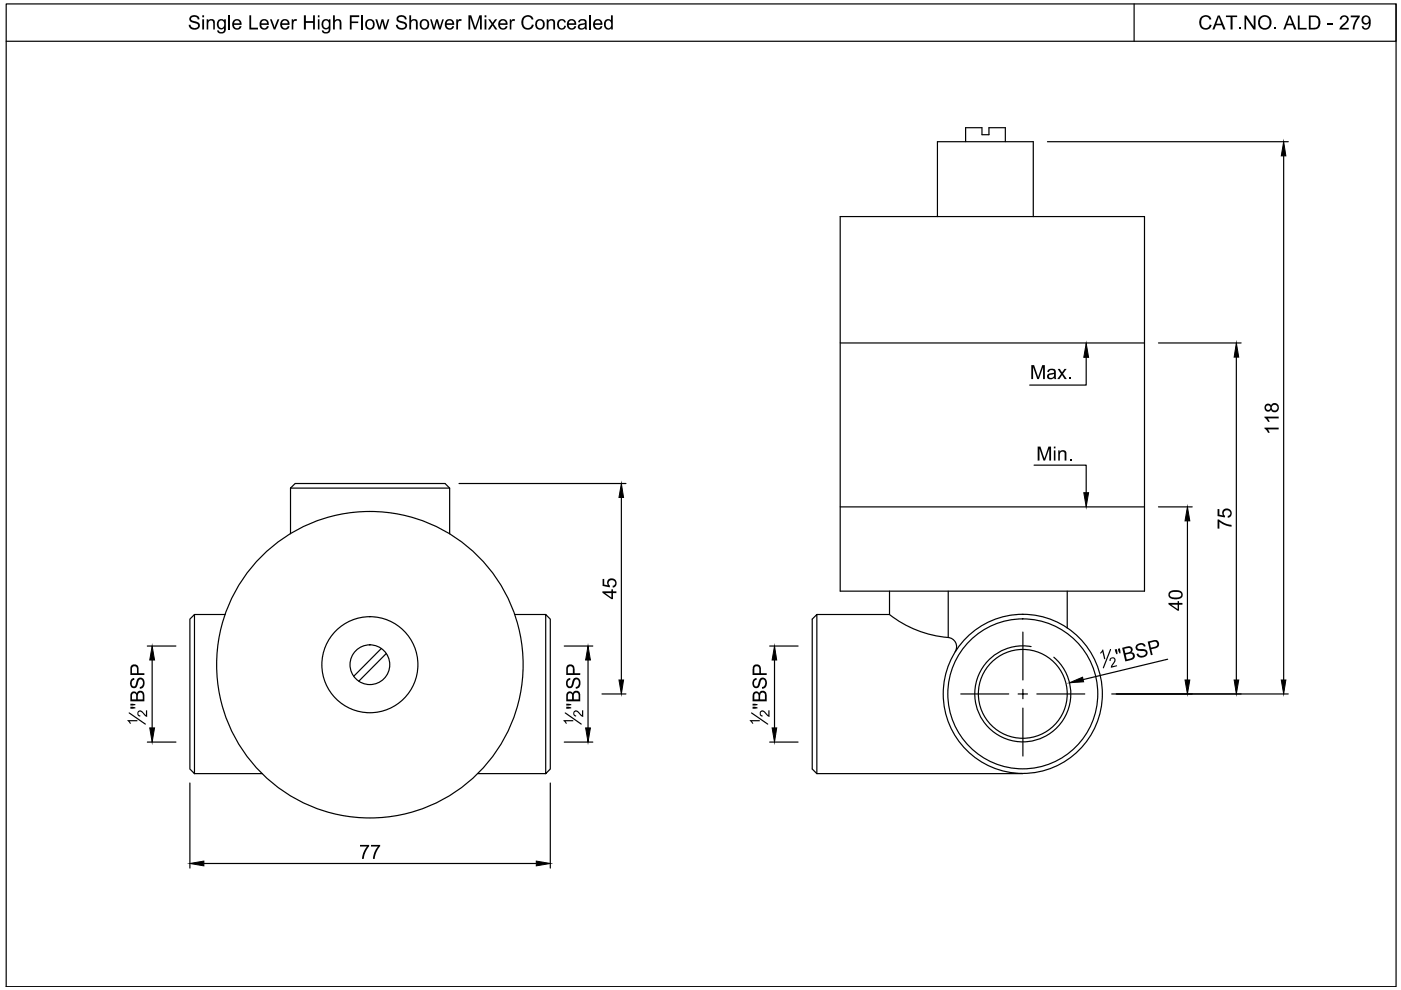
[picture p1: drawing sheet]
<svg xmlns="http://www.w3.org/2000/svg" width="297mm" height="210mm" viewBox="0 0 297 210" stroke-linecap="round" stroke-linejoin="round" font-family="sans-serif">
<!-- layer: 0 -->
<g fill="none" stroke="#000" stroke-width=".25">
<path d="M1.3 .8h294.7v208.4h-294.7zM240.5 .8v7.9M296 .8v7.9h-294.7M204.7 30v-2.9h3.5v1.5h1.5v-1.5h3.4v2.9M222.1 30h51M272.2 33v111.2M178.1 45.9h64.6v79.4h-64.6zM198.8 45.9v-15.9h20.3v15.9M178.1 72.7h64.6M230.3 75.8v5.8h-12M245.6 72.7h17.5M262.1 75.7v68.5"/>
<path d="M219.2 98.6h11.1v5.9M61.6 103.5l1-1h31.8l.9 1v9.7M61.6 103.5v9.7M61.6 103.5h33.7M97.3 102.5h35.4M131.7 105.5v38.7M178.1 107.5h64.6M245.6 107.5h7.2M251.8 110.4v33.8M31.2 137h6.1M32.3 139.9v14.4M41.2 130.3v33.7l-.9-.9v-31.8z"/>
<path d="M41.2 130.3h6.6M80.9 137.5l-5.9 5.9M81.9 138.5l-5.8 5.9M109.2 130.3h6.5M115.7 130.3l1 1v31.8l-1 .9zM119.6 137h6.1M124.7 139.9v14.4M163.2 137h6M164.2 139.9v14.4M188.6 130.3a23.8 23.8 0 0 0 12.8 4.9 1.97 1.97 0 0 1 1.1 3M188.6 125.3v5h-15.4M201 125.3v9.9"/>
<path d="M216.9 134v10.2M218.6 137.1a10.2 10.2 0 0 0-11.8 11.8 10.2 10.2 0 0 0 15.1 7 10.2 10.2 0 0 0 1.5-16.6M226.3 125.3v7.9M235.5 137.7l-1.6 3.9M247.6 139.8l-17.9 4.3M27.4 151.2l3.4 2.3M31.2 157.3h6.1M119.6 157.3h6.1M119.8 151.2l3.4 2.3M127.6 147.1h5.1M159.3 151.2l3.5 2.3M163.2 157.3h6"/>
<path d="M203.7 147.1h10.2M215.9 147.1h1.9M216.9 146.2v2M216.9 150.1v10.2M219.8 147.1h10.2M235.7 147.1h37.4M40.3 166v18.1M41.2 164h14.4M101.3 164h14.4M116.7 166v18.1M173.2 164v-33.7l-1 1v31.8l1 .9h43.7M43.2 183.1h70.5"/>
<circle cx="78.4" cy="140.9" r="32.5"/>
<circle cx="78.4" cy="140.9" r="10.2"/>
<circle cx="78.4" cy="140.9" r="4.2"/>
<circle cx="216.9" cy="147.1" r="15.9"/>
<circle cx="216.9" cy="147.1" r="16.9"/>
<circle cx="216.9" cy="147.1" r="9.4"/>
</g>
<g fill="#000" stroke="#000" stroke-width=".21">
<path d="M272.2 30l.4 3h-.9zM230.3 72.8l.5 3h-1zM262.1 72.7l.5 3h-.9zM131.7 102.5l.5 3h-1zM229.8 104.5h1l-.5 3zM251.8 107.5l.5 2.9h-1.1zM32.3 137l.5 2.9h-1zM124.7 137l.5 2.9h-1zM164.2 137l.5 2.9h-1zM31.8 154.3h1l-.5 3zM124.2 154.3h1l-.5 3zM131.2 144.2h1l-.5 2.9z"/>
<path d="M163.7 154.3h1l-.5 3zM226.7 144.8l2.8-1.2 .2 1zM251.2 144.2h1.1l-.5 2.9zM261.7 144.2h.9l-.5 2.9zM271.7 144.2h.9l-.4 2.9zM40.3 183.1l2.9-.5v1zM113.7 182.6l3 .5-3 .5z"/>
</g>
<g fill="#000">
<path d="M40.3 3.5l.5-.3h.6l.8 .4 .1 .5h-.4l-.2-.4-.5-.2-.4 .1-.3 .3 .1 .4 1.1 .3 .5 .3 .2 .7-.4 .5-1 .2-.7-.3-.3-.7 .4-.1 .2 .5 .5 .3 .5-.1 .4-.3-.1-.5-1.6-.6-.2-.3zM43.8 4.1h.4v.3l.4-.4h.5l.4 .3 .1 2h-.4v-1.7l-.4-.3-.5 .3-.1 1.7h-.4zM52.9 3.2h.4v2.7h1.4v.4h-1.8zM57.2 4.1h.4l.6 1.7 .6-1.7h.4l-.8 2.2h-.4zM61.8 4.1h.4v.3l.3-.4 .5 .1-.1 .4-.5-.1-.1 .2-.1 1.7h-.4zM64.4 3.2h.5v1.3h1.5v-1.3h.4v3.1h-.4v-1.4h-1.5v1.4h-.5zM70.6 3.2h.4v1.1l.4-.3 .6 .1 .3 .2 .1 2h-.4v-1.6l-.3-.4h-.3l-.3 .3-.1 1.7h-.4zM74.2 3.2h2v.4h-1.7v1h1.4v.3h-1.4v1.4h-.3zM79.6 4.1h.4l.5 1.7 .4-1.7h.4l.4 1.6 .5-1.6h.4l-.7 2.2h-.4l-.4-1.7-.5 1.7h-.3zM84.2 3.5l.5-.3h.8l.6 .4 .1 .5h-.3l-.2-.4-.3-.1h-.6a.46 .46 0 0 0-.3 .5 .46 .46 0 0 0 .5 .4l1.1 .4 .2 .4-.2 .6-.5 .4h-.7l-.5-.2-.3-.3-.2-.5 .4-.1 .1 .4 .5 .3h.6l.3-.2a.67 .67 0 0 0-.2-.7 .67 .67 0 0 0-.6-.1l-.8-.5-.1-.6zM86.8 3.2h.4v1.1l.4-.3 .6 .1 .3 .2 .1 2h-.4v-1.5a.52 .52 0 0 0-.7-.4 .52 .52 0 0 0-.3 .7v1.2h-.4zM91.2 4.1h.3l.5 1.7 .5-1.7h.3l.5 1.6 .5-1.6h.3l-.7 2.2h-.3l-.5-1.7-.4 1.7h-.4z"/>
<path d="M96.7 4.1h.4v.3l.2-.3 .4-.1 .2 .1-.2 .4a.47 .47 0 0 0-.5 .1 .47 .47 0 0 0-.1 .5v1.2h-.4zM99.3 3.2h.6l.9 2.6 .8-2.6h.6v3.1h-.4v-2.5l-.9 2.5h-.4l-.8-2.6v2.6h-.4zM103.5 4.1h.4l.5 .7 .5-.7h.5l-.8 1 .9 1.2h-.5l-.6-.9-.5 .9h-.5l.8-1.2zM108.1 4.1h.3v.3l.2-.3 .5-.1 .1 .1-.2 .3a.51 .51 0 0 0-.6 .7v1.2h-.3zM110.8 3.8l.4-.4 .6-.2 .8 .1 .3 .3 .2 .5-.4 .1-.3-.6h-.8l-.4 .3-.2 .5v1l.5 .5h.9l.4-.7 .4 .1-.2 .5-.4 .3-.9 .2-.8-.4-.4-.9zM115.9 4.1h.3v.3l.5-.4h.5l.4 .3 .1 2h-.4v-1.7l-.3-.3-.7 .3v1.7h-.4zM118.3 4.4l.6-.4h.5l.4 .3 .2 .4-.4 .1-.2-.4-.4-.1-.3 .2-.2 .4v.7l.5 .4 .4-.1 .2-.5 .4 .1-.3 .6-.8 .2-.5-.2-.3-.8zM254.6 3.7l.9-.5 .8 .1 .3 .3 .2 .5-.3 .1-.4-.6h-.8l-.4 .3-.2 .5v.9l.4 .5 .3 .2 .7-.1 .4-.7 .4 .1-.4 .7-.4 .3h-.7l-.7-.3-.4-1.1v-.8zM259.9 3.3h2.4v.3h-1v2.7h-.4v-2.7h-1zM262.8 5.8h.4v.5h-.4zM263.9 3.3h.3l1.6 2.3v-2.3h.4v3h-.4l-1.6-2.4v2.4h-.3zM270.1 5.8h.5v.5h-.5z"/>
<path d="M275.2 3.3h.3v2.6h1.5v.4h-1.8zM281.5 5h1.1v.4h-1.1zM284.3 3.5l.3-.2 .6-.1 .7 .5 .1 .5-.2 .5-1.3 1.2h1.5v.4h-2l.3-.7 1.1-1 .2-.4-.1-.4-.4-.3-.4 .1-.3 .5h-.3zM286.4 3.3h1.9v.3l-.9 1.5-.3 1.2h-.3l.2-1.1 .8-1.5h-1.4zM218.7 77.4h.5l.9 2.6 .9-2.6h.5v3h-.4v-2.5l-.8 2.5h-.4l-.9-2.6v2.6h-.3zM220 94.7h.6l.8 2.5 .9-2.5h.5v2.9h-.3v-2.4l-.9 2.4h-.4l-.8-2.5v2.5h-.4zM224.2 78.2h.5l.5 .8 .5-.8h.4l-.7 1 .8 1.2h-.5l-.5-.9-.6 .9h-.4l.8-1.1zM224.4 95.5h.3v.3l.4-.4h.5l.4 .3 .1 .3v1.6h-.4v-1.3a.52 .52 0 0 0-.6-.5 .52 .52 0 0 0-.4 .7v1.1h-.3zM226.6 80h.4v.4h-.4zM226.8 97.2h.4v.4h-.4zM268.1 90.7h3v.3h-2.3l.4 .7-.3 .1-.8-.9zM268.1 88.3h3v.4h-2.3l.4 .7h-.3l-.4-.5-.4-.3z"/>
<path d="M258.1 110.1h.3l1.5 .9 1.2 .3v.4l-1.3-.3-1.3-.8v1.5h-.4zM258.1 107.9h.4v1.2l.8 .2-.2-.7 .3-.5 .5-.3 .6 .1 .6 .5v.8l-.2 .4-.6 .2v-.4l.5-.3 .1-.4-.3-.4-.6-.1-.5 .5v.3l.3 .4-.1 .3-1.6-.3zM127.8 122.8h.3v1.1l.8 .2-.2-.5 .2-.6 .6-.4 .7 .1 .5 .6v.8l-.3 .3-.5 .2v-.4l.4-.2 .1-.5-.3-.4-.6-.1-.3 .1-.2 .4 .1 .4 .2 .3v.3l-1.5-.3zM233.7 137.7h.2l.5 2-.3 .1-.4-1.6-.4 .4v-.2zM240.9 136.8l.4-.3 .9-.2 .5 .3 .2 .4-.4 .1-.2-.3-.4-.1-.5 .1-.2 .3a.6 .6 0 0 0 .9 .5l1 .3 .2 .6-.4 .7-1.1 .2-.5-.2-.3-.5 .3-.2 .3 .5 .7 .1 .4-.2 .3-.5-.4-.4h-1.3l-.3-.2-.3-.4zM27 152.7h2.1v.2h-1.6l.3 .5h-.3zM27.8 144.1l.6-.4 .1 .4-.3 .1-.3 .4v.6l.3 .3a.85 .85 0 0 0 .7-1l.3-.6 .4-.2h.5l.4 .3 .1 .5v.9l-.4 .5-.4 .1h-.2v-.3l.4-.1 .2-.3v-.9a.49 .49 0 0 0-.6-.3 .49 .49 0 0 0-.3 .6l-.2 .7-.3 .4-.7 .1-.5-.7v-.4zM29.3 150.8l.3-.2 .3 .1 1 .9v-1h.3v1.4l-.4-.2-.8-.8a.39 .39 0 0 0-.7 .2 .39 .39 0 0 0 .5 .5l-.1 .3-.5-.4zM119.5 152.7h2v.2h-1.6l.3 .5h-.2zM120.3 144l.6-.3v.4l-.3 .2-.2 .3v.7a.44 .44 0 0 0 .6 .2 .44 .44 0 0 0 .2-.6l.2-.6 .4-.6h.8l.4 .5v1.2l-.4 .5-.5 .1-.1-.3 .5-.2 .2-.3-.1-1-.3-.2-.3 .1-.6 1.6-.8 .2-.4-.3-.2-.4v-.7zM121.6 150.9l.4-.3 .4 .1 1 .9v-1h.3v1.4l-.5-.2-1-.9-.4 .3v.3l.4 .2-.1 .3-.3-.2-.3-.3zM159 152.7h2.1v.2h-1.7l.3 .5h-.2z"/>
<path d="M159.7 144.1l.7-.4v.4l-.5 .4v.6a.43 .43 0 0 0 .5 .4 .43 .43 0 0 0 .3-.5l.5-1.2 .7-.1 .3 .1 .3 .4 .1 .8-.3 .7-.4 .3h-.3l-.1-.3 .4-.1 .2-.3 .1-.9a.48 .48 0 0 0-.6-.3 .48 .48 0 0 0-.4 .6l-.1 .7-.4 .4-.7 .1-.3-.3-.2-.5zM161.2 150.8l.3-.2 .4 .1 1 .9v-1h.3v1.4l-.5-.2-.8-.8a.39 .39 0 0 0-.6 .1 .39 .39 0 0 0 .4 .6v.3l-.5-.3-.1-.7zM235.4 139.5l.7-.2 .4 .4v.6l-.7 1 1-.3 .1 .3-1.4 .3 .1-.5 .6-.9a.4 .4 0 0 0-.3-.6 .4 .4 0 0 0-.4 .5l-.3 .1v-.2zM76.3 179.1h2v.3l-.8 1.3-.4 1.4h-.3l.1-.8 .4-1 .5-.8h-1.5zM78.7 179.1h1.9v.3l-.5 .6-.4 1-.2 1.1h-.4v-.5l.4-1.1 .6-1h-1.4z"/>
<path d="M42.9 3.2h.4v.5h-.4zM42.9 4.1h.4v2.2h-.4z"/>
<path d="M46.2 4.4l.5-.4h.5l.3 .3v-.2h.4v2.2l-.2 .5-.3 .3h-.8l-.5-.3v-.4l.3 .1 .3 .3h.5l.3-.4v-.4l-.3 .2-.4 .1-.7-.5-.1-.9zM46.6 4.5l-.2 .4v.6l.3 .4h.5l.3-.4v-.8l-.4-.4z"/>
<path d="M49.4 4.4l.4-.3 .7-.1 .6 .4 .1 .9h-1.6l.1 .4 .5 .3 .4-.1 .2-.4 .4 .1-.3 .5-.9 .2-.6-.3-.2-.6v-.5zM49.8 4.5l-.2 .4h1.2l-.1-.3-.3-.3z"/>
<path d="M55.2 4.4l.6-.4h.5l.5 .3 .2 1h-1.6l.1 .4 .4 .3 .5-.1 .2-.4 .4 .1-.2 .4-.4 .3h-.6l-.6-.4-.2-1.1zM55.6 4.5l-.2 .4h1.2l-.3-.5z"/>
<path d="M59.7 4.3l.5-.3h.5l.5 .4 .2 .9h-1.6l.2 .6 .3 .1 .6-.2 .1-.3 .4 .1-.4 .6-.8 .1-.6-.4-.2-.9zM60 4.5l-.2 .4h1.2l-.3-.5z"/>
<path d="M67.4 3.2h.3v.5h-.3zM67.4 4.1h.3v2.2h-.3z"/>
<path d="M68.4 4.4l.5-.4 .6 .1 .2 .2v-.2h.4v2.3l-.2 .4-.3 .3h-.8l-.5-.3-.1-.4 .4 .1 .3 .3h.5l.3-.3v-.5l-.3 .2-.4 .1-.7-.5-.1-.8zM68.7 4.5l-.2 .5 .1 .5 .2 .4h.5l.4-.3v-.9l-.4-.4z"/>
<path d="M77.6 4.4l.6-.4h.5l.4 .3 .3 .3 .1 .6-.1 .5-.4 .4-.8 .2-.6-.3-.2-.6zM78 4.5l-.2 .4 .1 .7 .2 .3 .5 .1 .4-.5v-.8l-.4-.4z"/>
<path d="M89.2 4.4l.5-.4h.6l.5 .3 .2 .9-.1 .5-.3 .4-.8 .2-.6-.3-.2-.6zM89.6 4.5l-.2 .4v.7l.3 .3 .4 .1 .5-.5v-.8l-.5-.4z"/>
<path d="M94.5 4.4l.6-.4h.4l.6 .3 .2 1h-1.6l.1 .4 .4 .3 .5-.1 .2-.4 .4 .1-.3 .5-.9 .2-.6-.3-.2-.5v-.6zM94.9 4.5l-.2 .4h1.2l-.3-.5z"/>
<path d="M102.7 3.2h.4v.5h-.4zM102.7 4.1h.4v2.2h-.4z"/>
<path d="M105.8 4.4l.4-.3 .7-.1 .5 .4 .2 .9h-1.6l.1 .4 .5 .3 .5-.2 .1-.3 .4 .1-.4 .6-.8 .1-.6-.4-.2-.9zM106.2 4.5l-.2 .4h1.2l-.1-.3-.3-.3z"/>
<path d="M113.7 4.3l.5-.3h.5l.6 .4 .2 1-.4 .7-.8 .2-.7-.4-.1-.8zM114 4.5l-.2 .6 .2 .7 .4 .2 .4-.1 .3-.5-.1-.8-.4-.3z"/>
<path d="M120.4 4.4l.4-.3 .7-.1 .5 .4 .2 .9h-1.6l.1 .4 .4 .3 .4-.1 .3-.4 .4 .1-.4 .6-.8 .1-.6-.4-.2-.9zM120.8 4.5l-.2 .4h1.2l-.1-.3-.3-.3z"/>
<path d="M122.8 4.3l.4-.3h.7l.3 .3 .3 2h-.4l-.1-.3-.6 .3h-.5l-.3-.3-.1-.5 .1-.2 .3-.2 .7-.1a.36 .36 0 0 0 .4-.5 .36 .36 0 0 0-.6-.2 .38 .38 0 0 0-.5 .5l-.3-.1zM123 5.4a.45 .45 0 0 0 .2 .6 .45 .45 0 0 0 .6-.2l.2-.1a.24 .24 0 0 0 0-.4 .24 .24 0 0 0-.3 0z"/>
<path d="M126.1 4.3l.4-.3h.5l.6 .4 .1 .9h-1.6l.3 .6 .3 .1 .5-.2 .1-.3 .4 .1-.4 .6-.8 .1-.6-.4-.2-.9zM126.4 4.4l-.2 .5h1.1l-.1-.4-.3-.2z"/>
<path d="M128.4 4.3l.3-.3h.5l.3 .3v-1.1h.4v3.1h-.3v-.3l-.2 .2-.6 .1-.6-.4-.1-1.1zM128.7 4.4l-.3 .4v.7l.2 .3 .5 .2 .4-.4v-.8l-.3-.5z"/>
<path d="M258.2 3.3h.4l1.2 3h-.4l-.4-.9h-1.2l-.3 .9h-.5zM258.4 3.6l-.5 1.4h1z"/>
<path d="M267.1 3.7l.9-.5 .7 .1 .5 .3 .3 .7 .1 .8-.5 .9-.7 .3h-.5l-.9-.5-.3-.7v-.7zM267.5 3.8l-.3 .4-.1 .5 .2 .8 .6 .5 .9-.2 .4-.6-.2-1.2-.7-.5z"/>
<path d="M273.2 3.3h.4l1.3 3h-.5l-.3-.9h-1.3l-.3 .9h-.4zM273.4 3.6l-.5 1.4h1z"/>
<path d="M277.5 3.3h1.5l.6 .3 .3 .6 .1 .8-.5 1-.7 .3h-1.3zM277.9 3.6v2.3l1.2-.1 .4-.7v-.8l-.1-.4-.5-.3z"/>
<path d="M288.8 3.7l.4-.4 .5-.1 .5 .2 .3 .4 .1 1.6-.3 .6-.4 .3-.8-.1-.3-.4-.1-.2 .4-.1 .2 .4 .5 .1 .4-.7v-.4l-.5 .3h-.5l-.4-.3-.1-.4zM289.2 3.8l-.1 .2 .1 .7 .2 .2 .6-.1 .2-.3-.1-.7-.4-.3z"/>
<path d="M223.4 94.7h.4v.4h-.4zM223.4 95.5h.4v2.1h-.4z"/>
<path d="M222.2 78.5l.5-.3h.8l.2 .2 .2 2h-.3l-.1-.3-.5 .3h-.7l-.2-.2v-.8l.2-.2 .7-.1a.36 .36 0 0 0 .5-.4 .36 .36 0 0 0-.6-.2h-.3l-.2 .4h-.4zM222.5 79.5a.44 .44 0 0 0 .1 .7 .44 .44 0 0 0 .7-.2l.1-.3a.25 .25 0 0 0 0-.4 .25 .25 0 0 0-.3 .1z"/>
<path d="M268.2 85.9l.4-.3h.5l.4 .4 .2-.4 .8-.1 .6 .4v.9l-.3 .4-.3 .2-.7-.1-.3-.4-.4 .4h-.5l-.5-.5zM268.4 86.4a.5 .5 0 0 0 1 0 .5 .5 0 0 0-1 0zM269.6 86.4a.6 .6 0 0 0 1.2 0 .6 .6 0 0 0-1.2 0z"/>
<path d="M127.7 125.4h1.9v-.4h.4v.4h.7v.4h-.7v1.2h-.4l-1.9-1.3zM128.3 125.8l1.3 .9v-.9z"/>
<path d="M236.3 137.7l.5-.1 .1 1.1h-.2zM237 137.6l.4-.2 .2 1.1h-.2z"/>
<path d="M243.3 136l1.9-.3 .5 .5v.6l-.2 .4-1.4 .5 .3 1.1-.4 .1zM243.8 136.3l.2 1 1-.2 .4-.4-.2-.5-.2-.2z"/>
<path d="M247.9 125.5l.9-.4 1.3 .1 .6 .4v.8l-.3 .5-.4 .1h-1.5l-.4-.2-.4-.4v-.6zM248.3 125.6l-.2 .2-.1 .5 .4 .3h1.5l.5-.3v-.4l-.4-.4z"/>
<path d="M247.7 127.8h2v-.3h.3v.3h.7v.4h-.7v1.3h-.3l-2-1.4zM248.3 128.2l1.4 .9v-.9z"/>
<path d="M27.6 149.8l1.1 .2v.2l-1.1 .1zM27.6 149.2l1.1 .1v.2l-1.1 .1z"/>
<path d="M27.8 146.8l.7-.2 .5 .4 .2-.4 .3-.1h.7l.4 .8v1.4h-3v-1.5zM28.2 147.1l-.2 .2v1h.9v-1a.46 .46 0 0 0-.7-.2zM29.4 147l-.2 1.3h1.1l-.2-1.3-.3-.2z"/>
<path d="M27.9 141.1l.3-.2 .8 .1 .4 .6v1.1h1.2v.4h-3v-1.6zM28.1 141.4l-.1 .2v1.1h1v-1.2l-.4-.2z"/>
<path d="M120.1 149.8l1 .2v.2l-1 .1zM120.1 149.2l1 .1v.2l-1 .1z"/>
<path d="M120.2 146.9l.5-.3 .5 .1 .3 .3 .4-.5 .8 .1 .3 .6v1.5h-2.9zM120.6 147.1l-.2 .3v.9h.9l-.1-1.1-.3-.2zM121.8 147l-.1 .3v1h1l-.1-1.2-.3-.3z"/>
<path d="M120.3 141.1l.4-.2 .8 .1 .3 .5v1.2h1.2v.4h-2.9v-1.5zM120.6 141.3l-.2 .4v1h1.1l-.1-1.2-.4-.2z"/>
<path d="M159.6 149.8l1 .2v.2l-1 .1zM159.6 149.2l1 .1v.2l-1 .1z"/>
<path d="M159.7 146.9l.7-.3 .6 .4 .5-.5 .8 .1 .3 .7v1.4h-3v-1.2zM160.1 147.1l-.2 .2v1h.9v-.9a.45 .45 0 0 0-.2-.4 .45 .45 0 0 0-.5 .1zM161.3 147l-.1 1.3h1l-.1-1.3-.3-.2z"/>
<path d="M159.7 141.2l.5-.3 .8 .1 .3 .6v1.1h1.3v.4h-3v-1.3zM160.1 141.3l-.2 .3v1.1h1.1l-.1-1.3-.4-.1z"/>
<path d="M237.9 137.4l1.3-.4 .7 .1 .3 .5-.1 .4-.2 .3 .3 .1 .4 .4-.1 .8-.4 .3-1.5 .3zM238.4 137.6l.2 .9 .8-.3a.46 .46 0 0 0 .3-.6 .46 .46 0 0 0-.7-.2zM238.7 138.8l.2 1 .9-.2 .4-.3v-.5l-.3-.2z"/>
</g>
<path d="M48.6 3.2v3.1" fill="none" stroke="#000" stroke-width=".34"/>
<path d="M76.8 3.2v3.1M125.1 3.2v3.1" fill="none" stroke="#000" stroke-width=".38"/>
</svg>
